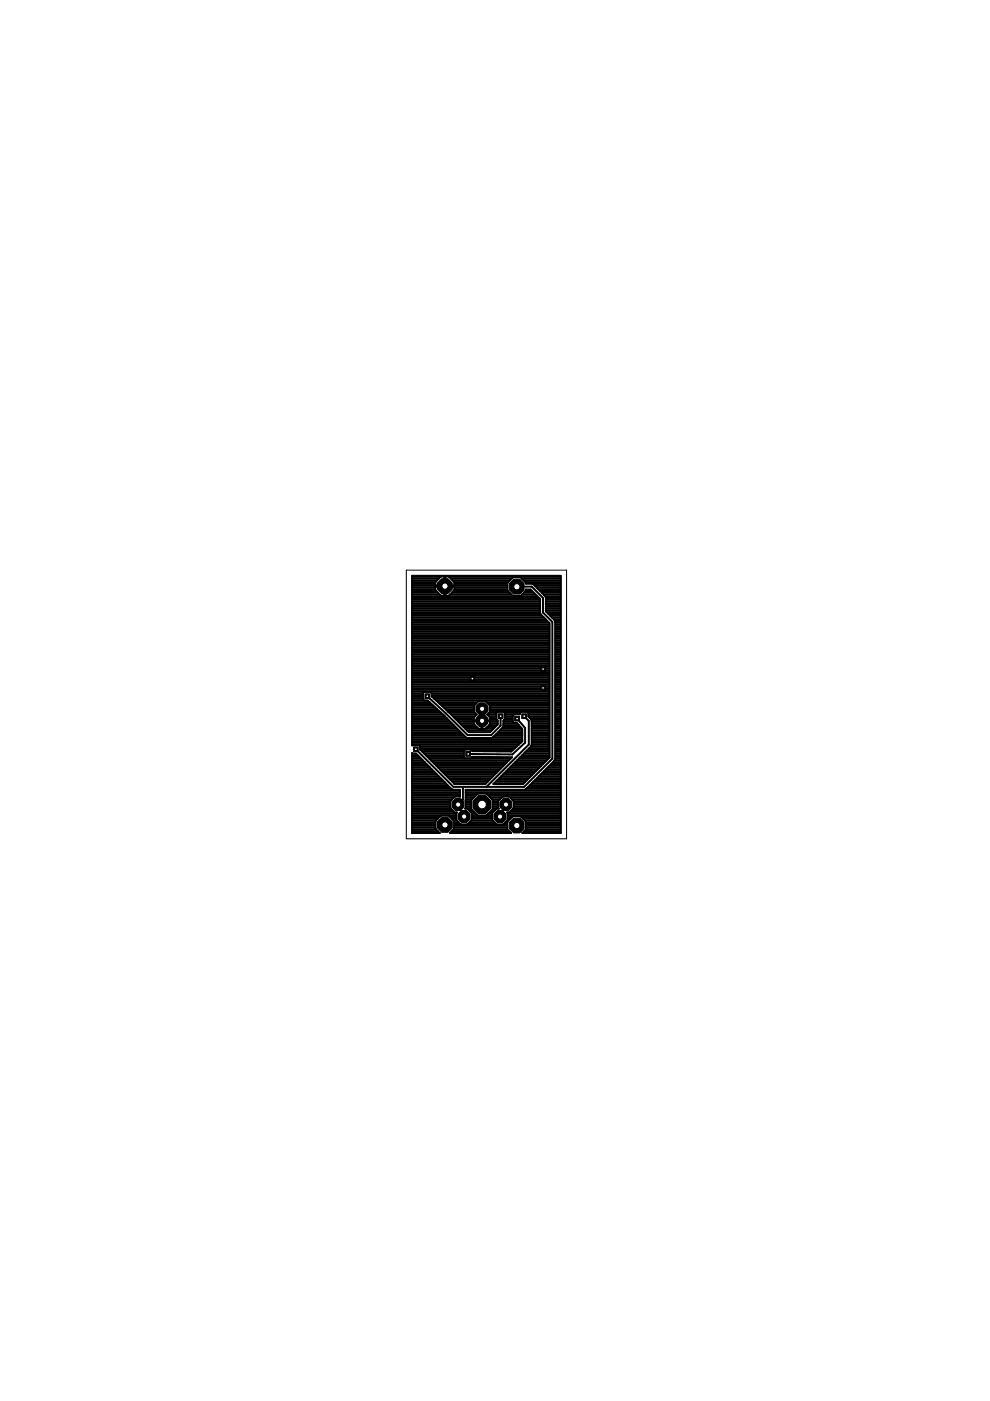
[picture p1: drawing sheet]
<svg xmlns="http://www.w3.org/2000/svg" width="210mm" height="297mm" viewBox="0 0 210 297" stroke-linecap="round" stroke-linejoin="round" font-family="sans-serif">
<g fill="none" stroke="#000" stroke-width=".42">
<path d="M87.4 139.9h29.1M87.4 139.5h29.1M87.4 139.1h29.1M87.4 138.8h29.1M87.4 138.4h29.1M87.4 138h29.1M87.4 137.6h29.1M87.4 137.3h29.1M87.4 136.9h29.1M87.4 136.5h29.1M87.4 136.2h29.1M87.4 135.8h29.1"/>
<path d="M87.4 135.4h29.1M87.4 135h29.1M87.4 134.7h29.1M87.4 134.3h29.1M87.4 133.9h29.1M87.4 133.5h29.1M87.4 133.2h29.1M87.4 132.8h29.1M87.4 132.4h29.1M87.4 132h29M87.4 131.7h28.7M87.4 131.3h28.3"/>
<path d="M87.4 130.9h27.9M87.4 130.5h27.5M87.4 130.2h27.2M87.4 129.8h27.1M87.4 129.4h27.1M87.4 129.1h27.1M87.4 128.7h27.1M87.4 128.3h27.1M87.4 127.9h27.1M87.4 127.6h27.1M87.4 127.2h27.1M87.4 126.8h26.9"/>
<path d="M87.4 126.4h26.5M87.4 126h5.8M87.4 125.7h5.5M87.4 125.3h5.1M87.4 124.9h4.9M87.4 124.5h4.9M87.4 124.2h6.8M87.4 123.8h4.9M87.4 123.4h4.9M87.4 123.1h5.2M87.4 122.7h5.6M87.4 122.3h6"/>
<path d="M92.3 123.4l1.2-1.2h.7v4.1h-.7l-1.2-1.2v-.7h4.1v.7l-1.2 1.2h-.8v-4.1h.8l1.2 1.2M92.3 123.4v.7h4.1v-.7M94.2 126h.2M94.2 125.7h.2M94.2 125.3h.2M94.2 124.9h.2M94.2 124.5h.2M94.2 123.8h.2M94.2 123.4h.2M94.2 123.1h.2M94.2 122.7h.2M94.2 122.3h.2"/>
<path d="M94.4 124.2h13.2M95.2 122.3h23.7M95.4 126h13M95.6 122.7h12.9M95.8 125.7h12.3M96 123.1h12.1M96.1 125.3h11.6M96.4 124.9h11.2M96.4 124.5h11.2M96.4 123.8h11.2M96.4 123.4h11.3M109.6 124.4h3.1l2.4 2.4v3.1l2 2v28.9l-6 6h-15l-7.9-7.9"/>
<path d="M110.7 122.7h8.2M110.7 126h2.8M111 123.1h7.9M111.1 125.7h2.1M111.4 123.4h7.5M111.4 125.3h1.4M112.9 123.8h6M113.4 124.2h5.5M113.8 124.5h5.1M114.1 124.9h4.8M114.5 125.3h4.4M114.9 125.7h4"/>
<path d="M115.3 126h3.6M115.6 126.4l-2.5-2.6h-1.6v-.2l-1.1-1.2h-1.7l-1.1 1.2v1.6l1.1 1.2h1.7l1.1-1.2v-.2h1l2 2 .1 3.2 1.9 1.9v28.5l-5.6 5.6h-6.3l8-8 .1-5.5-.7-.8M115.6 126.4l.1 3.2 2 2.1v29.3l-.2 .4M115.6 126.4h3.3M115.7 129.4h3.2M115.7 129.1h3.2M115.7 128.7h3.2M115.7 128.3h3.2M115.7 127.9h3.2M115.7 127.6h3.2M115.7 127.2h3.2M115.7 126.8h3.2"/>
<path d="M115.9 129.8h3M116.3 130.2h2.6M116.6 130.5h2.3M117 130.9h1.9M117.4 131.3h1.5M117.7 131.7h1.2M117.7 139.9h1.2M117.7 139.5h1.2M117.7 139.1h1.2M117.7 138.8h1.2M117.7 138.4h1.2M117.7 138h1.2"/>
<path d="M117.7 137.6h1.2M117.7 137.3h1.2M117.7 136.9h1.2M117.7 136.5h1.2M117.7 136.2h1.2M117.7 135.8h1.2M117.7 135.4h1.2M117.7 135h1.2M117.7 134.7h1.2M117.7 134.3h1.2M117.7 133.9h1.2M117.7 133.5h1.2"/>
<path d="M117.7 133.2h1.2M117.7 132.8h1.2M117.7 132.4h1.2M117.7 132h1.2M87.4 159.7l.8 .1 7.6 7.6h1.7v1.5h-1.1l-1 1M87.4 154.5h9.5M87.4 148.5h3.3l3.5 3.2 4.6 4.7M87.4 150.7h5.7M87.4 155.3h10.3M87.4 157.9h22.6M87.4 157.5h23M87.4 157.1h23.3"/>
<path d="M87.4 156.7h23.3M87.4 156.4h11.4M87.4 156h11M87.4 155.6h10.6M87.4 154.9h9.9M87.4 154.1h9.2M87.4 153.8h8.8M87.4 153.4h8.4M87.4 153h8M87.4 152.6h7.7M87.4 152.3h7.3M87.4 151.9h6.9"/>
<path d="M87.4 151.5h6.5M87.4 151.1h6.1M87.4 150.4h5.3M87.4 150h4.9M87.4 149.6h4.5M87.4 149.3h4.1M87.4 148.9h3.7M87.4 148.1h2.3M87.4 147.8h2.3M87.4 147.4h2.3M87.4 147h2.3M87.4 146.6h29.1"/>
<path d="M87.4 146.3h29.1M87.4 145.9h29.1M87.4 145.5h29.1M87.4 145.1h29.1M87.4 144.8h29.1M87.4 144.4h29.1M87.4 144h29.1M87.4 143.6h29.1M87.4 143.3h29.1M87.4 142.9h29.1M87.4 142.5h29.1M87.4 142.2h29.1"/>
<path d="M87.4 141.8h29.1M87.4 141.4h29.1M87.4 141h29.1M87.4 140.7h29.1M87.4 140.3h29.1M87.5 159.8l-.1-.1v16.9h5.8l-.9-.9v-1.6l1.2-1.2h1.6l1.2 1.2v1.6l-.9 .9h13l-.8-.7M89.1 158.6h20.1M89.1 158.2h20.5M89.2 159h9.3M89.5 159.4h8.8M89.9 159.7h8.4M89.9 148.5l-.2-.2v-1.4l.2-.2h1.3l.3 .2v.7l3.4 3.2"/>
<path d="M90.6 147.6l4 3.7 4.5 4.6h5l2-2v-2.1M91.5 147.4h25M91.5 147h25M91.7 147.8h24.8M92.1 148.1h24.4M92.5 148.5h24M92.9 148.9h8.3M93.3 149.3h7.5M93.7 149.6h6.8M94.1 150h6.4M94.5 150.4h6M94.9 150.8l4.5 4.4h4.5l1.6-1.6v-.8l-.3-.3v-1.3l.3-.3h1.3l.2 .3v1.3l-.3 .3v1.4l-2.2 2.2"/>
<path d="M95.3 151.1h5.4M95.7 151.5h5.3M96 151.9h4.7M96.4 152.3h4.1M96.8 152.6h3.7M97.2 153h3.3M97.5 153.4h3M97.9 153.8h2.8M98.3 154.1h2.7M98.7 154.5h5.9M98.8 156.4h5.7M99 154.9h5.2"/>
<path d="M100 159h8.8M100.5 150.7l-5.6 .1M101 151.5l-.5-.5v-1.4l1-1h1.4l1 1v1.4l-.6 .5 .6 .6v.6h-1.6v1.8M101 151.5l-.5 .6v.6h1.6v1.8M101.5 154.5l-1-1v-.6h3.4v.6l-1 1M102.1 154.1h.2M102.1 153.8h.2M102.1 153.4h.2M102.1 153h.2M103.2 148.9h13.3M103.3 154.1h1.7M103.3 151.5h1.9"/>
<path d="M103.5 149.3h13M103.7 153.8h1.7M103.7 151.9h1.5M103.7 151.1h1.6M103.9 150.7h12.6M103.9 150.4h12.6M103.9 150h12.6M103.9 149.6h12.6M103.9 153.4h1.6M103.9 153h1.6M103.9 152.6h1.4M103.9 152.3h1.3"/>
<path d="M104.5 156.4h6.2M104.8 156h5.9M105.2 155.6h5.5M105.6 155.3h5.1M106 154.9h4.7M106.3 154.5h4.4M106.7 154.1h3.6M106.7 153.8h3.3M106.7 153.4h3M106.7 153h2M106.9 152.6h1.8M107 151.1h3.3"/>
<path d="M107 152.3h1.7M107 151.9h1.7M107 151.5h1.9M108.7 153l.3 .3h.6l1.1 1.3v2.6l-2.3 2.1h-8.3l-.2-.4h-1.3l-.3 .3v1.3l.3 .3h1.3l.2-.3h8.5l-5.7 5.7h-6.5l-7.3-7.3v-.7l-.3-.3-1.4 .2v-36h31.5v54.5h-8.1l.7-.7M109.6 152.4l1.7 1.9v3.2l-2.7 2.5-9.3-.1M111.1 159.7h5.4M111.1 151.8l1 1v5.1l-9 8.9M111.5 159.4h5M111.8 159h4.7M112 151.1h4.5M112 151.9v-.7l-.2-.3h-1.4l-.2 .5h-1.2l-.3 .3v1.3M112 151.9h4.5"/>
<path d="M112 151.5h4.5M112.2 158.6h4.3M112.4 152.3h4.1M112.6 158.2h3.9M112.7 152.6h3.8M112.7 154.5h3.8M112.7 155.3h3.8M112.7 157.9h3.8M112.7 157.5h3.8M112.7 157.1h3.8M112.7 156.7h3.8M112.7 156.4h3.8"/>
<path d="M112.7 156h3.8M112.7 155.6h3.8M112.7 154.9h3.8M112.7 154.1h3.8M112.7 153.8h3.8M112.7 153.4h3.8M112.7 153h3.8M117.7 159.7h1.2M117.7 154.5h1.2M117.7 148.5h1.2M117.7 150.7h1.2M117.7 155.3h1.2"/>
<path d="M117.7 159.4h1.2M117.7 159h1.2M117.7 158.6h1.2M117.7 158.2h1.2M117.7 157.9h1.2M117.7 157.5h1.2M117.7 157.1h1.2M117.7 156.7h1.2M117.7 156.4h1.2M117.7 156h1.2M117.7 155.6h1.2M117.7 154.9h1.2"/>
<path d="M117.7 154.1h1.2M117.7 153.8h1.2M117.7 153.4h1.2M117.7 153h1.2M117.7 152.6h1.2M117.7 152.3h1.2M117.7 151.9h1.2M117.7 151.5h1.2M117.7 151.1h1.2M117.7 150.4h1.2M117.7 150h1.2M117.7 149.6h1.2"/>
<path d="M117.7 149.3h1.2M117.7 148.9h1.2M117.7 148.1h1.2M117.7 147.8h1.2M117.7 147.4h1.2M117.7 147h1.2M117.7 146.6h1.2M117.7 146.3h1.2M117.7 145.9h1.2M117.7 145.5h1.2M117.7 145.1h1.2M117.7 144.8h1.2"/>
<path d="M117.7 144.4h1.2M117.7 144h1.2M117.7 143.6h1.2M117.7 143.3h1.2M117.7 142.9h1.2M117.7 142.5h1.2M117.7 142.2h1.2M117.7 141.8h1.2M117.7 141.4h1.2M117.7 141h1.2M117.7 140.7h1.2M117.7 140.3h1.2"/>
<path d="M87.4 166.9h7.9M87.4 176.2h5.4M87.4 175.9h5.1M87.4 175.5h4.9M87.4 175.1h4.9M87.4 174.7h4.9M87.4 174.3h4.9M87.4 174h5.1M87.4 173.6h5.4M87.4 173.2h5.8M87.4 172.8h9.3M87.4 172.5h9.3"/>
<path d="M87.4 172.1h8.8M87.4 171.7h8.5M87.4 171.3h8.1M87.4 171h8M87.4 170.6h8M87.4 170.2h8M87.4 169.9h8.1M87.4 169.5h8.5M87.4 169.1h8.8M87.4 168.7h10.1M87.4 168.4h10.1M87.4 168h10.1"/>
<path d="M87.4 167.6h10.1M87.4 167.2h8.3M87.4 166.5h7.5M87.4 166.1h7.2M87.4 165.7h6.8M87.4 165.4h6.4M87.4 165h6M87.4 164.6h5.6M87.4 164.2h5.3M87.4 163.9h4.9M87.4 163.5h4.5M87.4 163.1h4.1"/>
<path d="M87.4 162.7h3.8M87.4 162.4h3.4M87.4 162h3M87.4 161.6h2.7M87.4 161.2h2.3M87.4 160.9h1.9M87.4 160.5h1.5M87.4 160.1h1.2M90.3 160.1h8M90.7 160.5h7.6M91 160.9h17.2M91.4 161.2h16.5"/>
<path d="M91.8 161.6h15.7M92.2 162h14.9M92.5 162.4h14.2M92.9 162.7h13.5M93.3 163.1h12.7M93.6 163.5h12M94 163.9h11.3M94.4 164.2h10.5M94.8 164.6h9.7M95.1 165h9M95.4 173.2h1.3M95.5 165.4h8.3"/>
<path d="M95.8 176.2h12.1M95.8 173.6h.9M95.9 165.7h7.5M96.2 175.9h11.4M96.2 174h.7M96.3 166.1h6.7M96.3 175.5h11.3M96.3 175.1h11.3M96.3 174.7h1.3M96.3 174.3h.9M98.1 166.8v2.8l-1 1M98.7 171.3h1.2"/>
<path d="M98.7 169.9h1.2M98.7 169.5h1.3M98.7 169.1h1.7M98.7 168.7h2.1M98.7 168.4h2.5M98.7 168h20.2M98.7 167.6h20.2M98.8 171h1.1M98.8 170.6h1.1M98.8 170.2h1.1M99.2 174.7h6M99.4 171.7h.7"/>
<path d="M99.5 174.3h5.3M99.7 172.1h.7M99.9 174h4.6M100.1 173.6h4.2M100.1 173.2h4.2M100.1 172.8h1.1M100.1 172.5h.7M100.1 160.5h2.3M103.2 172.8h1.1M103.2 168.4h15.7M103.6 172.5h.7M103.6 168.7h15.3"/>
<path d="M103.9 172.1h.7M104 169.1h2.4M104.3 171.7h.7M104.4 169.5h1.6M104.5 171.3h1.2M104.5 171h1.1M104.5 170.6h1.1M104.5 170.2h1.1M104.5 169.9h1.1M104.7 166.1h6.3M105.1 165.7h6.3M105.5 165.4h6.3"/>
<path d="M105.6 169.9l1-1h1.3l1 1v1.4l-1 1h-.4l.2 .1v1.4l-1 1h-1.4l-1-1v-1.4l1-1h.4l-.1-.1zM105.9 165h6.2M106.2 164.6h6.3M106.6 164.2h6.3M106.8 174.7h.8M107 163.9h6.2M107.1 174.3h.5M107.4 163.5h6.2M107.5 174h.3M107.6 175.9v-1.7l1.1-1.1h1.7l1.1 1.1v1.7M107.7 173.6h.5M107.7 173.2h.9"/>
<path d="M107.7 172.8h11.2M107.7 172.5h11.2M107.7 163.1h6.3M108.1 162.7h6.3M108.1 172.1h10.8M108.1 169.1h10.8M108.5 162.4h6.2M108.5 171.7h10.4M108.5 169.5h10.4M108.8 162h6.3M108.9 171.3h10M108.9 169.9h10"/>
<path d="M108.9 171h10M108.9 170.6h10M108.9 170.2h10M109.2 161.6h6.3M109.6 161.2h6.3M110 160.9h6.2M110.3 160.5h6.2M110.6 173.2h8.3M110.7 160.1h5.8M110.9 173.6h8M111.2 176.2h7.7M111.3 174h7.6"/>
<path d="M111.5 175.9h7.4M111.5 175.5h7.4M111.5 175.1h7.4M111.5 174.7h7.4M111.5 174.3h7.4M111.6 167.2h7.3M111.6 167.2l-.3 .2h-12.6l.1 3.9-.2 .1h.5l1 1v1.4l-1 1h-1.4l-1-1v-1.4l.2-.1h-.5l-1-1v-1.4M112 166.9h6.9M112.4 166.5h6.5M112.7 166.1h6.2M113.1 165.7h5.8M113.5 165.4h5.4"/>
<path d="M113.9 165h5M114.2 164.6h4.7M114.6 164.2h4.3M115 163.9h3.9M115.3 163.5h3.6M115.7 163.1h3.2M116.1 162.7h2.8M116.5 162.4h2.4M116.8 162h2.1M117.2 161.6h1.7M117.5 161.4h.1M117.5 161.4l-5.9 5.8"/>
<path d="M117.6 161.2h1.3M117.7 160.9h1.2M117.7 160.5h1.2M117.7 160.1h1.2"/>
<circle cx="102.2" cy="170.6" r="2.5"/>
</g>
<circle cx="106" cy="173.1" r="1.38" fill="#000" stroke="#000" stroke-width=".21"/>
<circle cx="106" cy="173.1" r=".55" fill="#fff" stroke="#000" stroke-width=".21"/>
<circle cx="98.4" cy="173.1" r="1.38" fill="#000" stroke="#000" stroke-width=".21"/>
<circle cx="98.4" cy="173.1" r=".55" fill="#fff" stroke="#000" stroke-width=".21"/>
<circle cx="102.2" cy="152.8" r="1.38" fill="#000" stroke="#000" stroke-width=".21"/>
<circle cx="102.2" cy="152.8" r=".55" fill="#fff" stroke="#000" stroke-width=".21"/>
<circle cx="97.1" cy="170.6" r="1.38" fill="#000" stroke="#000" stroke-width=".21"/>
<circle cx="97.1" cy="170.6" r=".55" fill="#fff" stroke="#000" stroke-width=".21"/>
<circle cx="107.3" cy="170.6" r="1.38" fill="#000" stroke="#000" stroke-width=".21"/>
<circle cx="107.3" cy="170.6" r=".55" fill="#fff" stroke="#000" stroke-width=".21"/>
<circle cx="102.2" cy="150.3" r="1.38" fill="#000" stroke="#000" stroke-width=".21"/>
<circle cx="102.2" cy="150.3" r=".55" fill="#fff" stroke="#000" stroke-width=".21"/>
<circle cx="102.2" cy="170.6" r="2.06" fill="#000" stroke="#000" stroke-width=".21"/>
<circle cx="102.2" cy="170.6" r=".91" fill="#fff" stroke="#000" stroke-width=".21"/>
<circle cx="109.6" cy="175" r="1.7" fill="#000" stroke="#000" stroke-width=".21"/>
<circle cx="109.6" cy="175" r=".66" fill="#fff" stroke="#000" stroke-width=".21"/>
<circle cx="109.6" cy="124.4" r="1.7" fill="#000" stroke="#000" stroke-width=".21"/>
<circle cx="109.6" cy="124.4" r=".66" fill="#fff" stroke="#000" stroke-width=".21"/>
<circle cx="94.3" cy="124.3" r="1.7" fill="#000" stroke="#000" stroke-width=".21"/>
<circle cx="94.3" cy="124.3" r=".66" fill="#fff" stroke="#000" stroke-width=".21"/>
<circle cx="94.3" cy="174.9" r="1.7" fill="#000" stroke="#000" stroke-width=".21"/>
<circle cx="94.3" cy="174.9" r=".66" fill="#fff" stroke="#000" stroke-width=".21"/>
<path d="M110.6 151.3h1v1.1h-1z" fill="#000" stroke="#000" stroke-width=".21"/>
<circle cx="111.1" cy="151.8" r=".3" fill="#fff" stroke="#000" stroke-width=".21"/>
<path d="M87.7 158.3h1v1.1h-1z" fill="#000" stroke="#000" stroke-width=".21"/>
<circle cx="88.2" cy="158.9" r=".3" fill="#fff" stroke="#000" stroke-width=".21"/>
<path d="M99.6 143.4h1v1h-1z" fill="#000" stroke="#000" stroke-width=".21"/>
<circle cx="100.2" cy="143.9" r=".3" fill="#fff" stroke="#000" stroke-width=".21"/>
<path d="M114.6 145.4h1v1h-1z" fill="#000" stroke="#000" stroke-width=".21"/>
<circle cx="115.1" cy="145.9" r=".3" fill="#fff" stroke="#000" stroke-width=".21"/>
<path d="M114.6 141.4h1v1h-1z" fill="#000" stroke="#000" stroke-width=".21"/>
<circle cx="115.1" cy="141.9" r=".3" fill="#fff" stroke="#000" stroke-width=".21"/>
<path d="M105.6 151.3h1v1.1h-1z" fill="#000" stroke="#000" stroke-width=".21"/>
<circle cx="106.2" cy="151.8" r=".3" fill="#fff" stroke="#000" stroke-width=".21"/>
<path d="M90.1 147.1h1v1h-1z" fill="#000" stroke="#000" stroke-width=".21"/>
<circle cx="90.6" cy="147.6" r=".3" fill="#fff" stroke="#000" stroke-width=".21"/>
<path d="M109.1 151.8h1v1.1h-1z" fill="#000" stroke="#000" stroke-width=".21"/>
<circle cx="109.6" cy="152.4" r=".3" fill="#fff" stroke="#000" stroke-width=".21"/>
<path d="M98.7 159.3h1.1v1.1h-1.1z" fill="#000" stroke="#000" stroke-width=".21"/>
<circle cx="99.3" cy="159.9" r=".3" fill="#fff" stroke="#000" stroke-width=".21"/>
<path d="M86.1 120.9h34v56.9h-34z" fill="none" stroke="#000" stroke-width=".21"/>
</svg>
